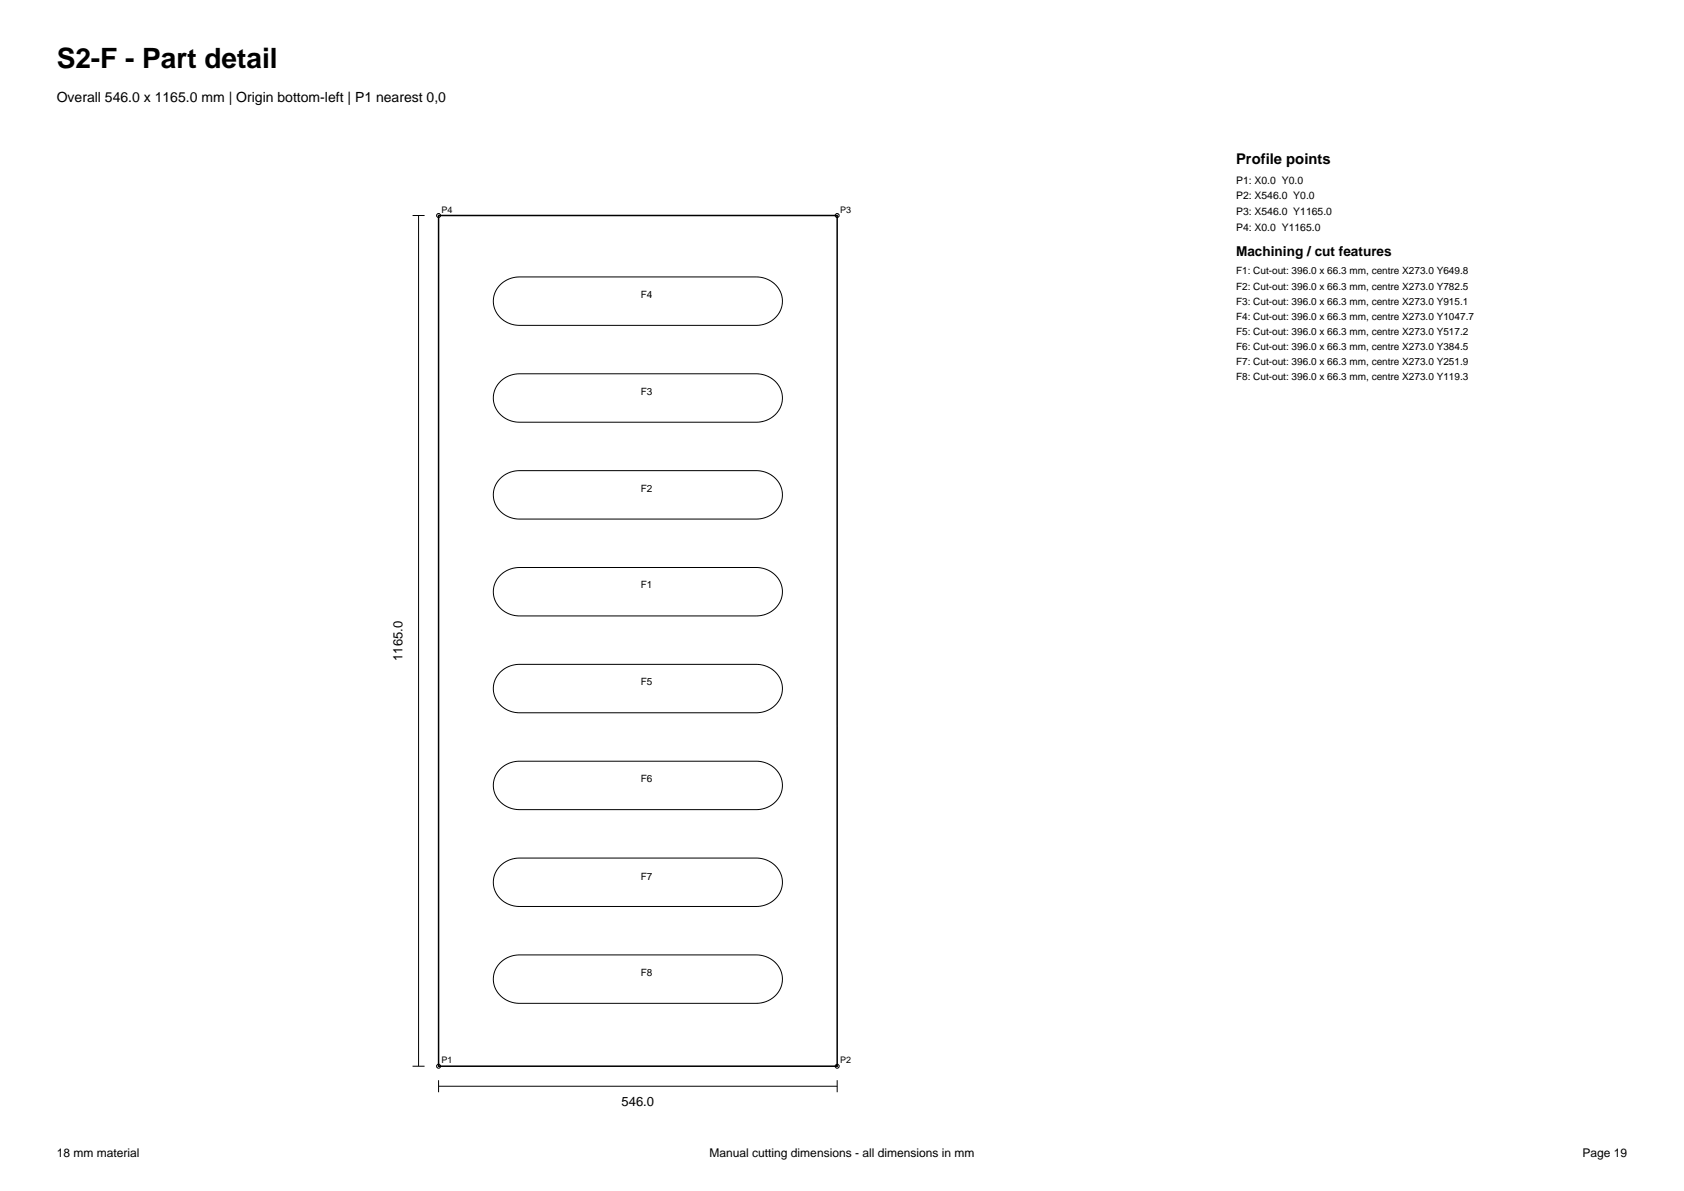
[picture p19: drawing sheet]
<svg xmlns="http://www.w3.org/2000/svg" width="297mm" height="210mm" viewBox="0 0 297 210" stroke-linecap="round" stroke-linejoin="round" font-family="sans-serif">
<defs><g id="words">
<text font-size="4.9" x="10" y="12">S2-F - Part detail</text>
<text font-size="2.6" x="218" y="29">Profile points</text>
<text font-size="2.5" x="10" y="18">Overall 546.0 x 1165.0 mm | Origin bottom-left | P1 nearest 0,0</text>
<text font-size="2.4" x="218" y="45.2">Machining / cut features</text>
<g font-size="2.3">
<text x="71" y="116.5" transform="rotate(-90 71 116.5)">1165.0</text>
<text x="109.6" y="195.1">546.0</text>
</g>
<g font-size="2.1">
<text x="10" y="204">18 mm material</text>
<text x="125.2" y="204">Manual cutting dimensions - all dimensions in mm</text>
<text x="279.1" y="204">Page 19</text>
</g>
<g font-size="1.8">
<text x="218" y="32.4">P1: X0.0 Y0.0</text>
<text x="218" y="35.1">P2: X546.0 Y0.0</text>
<text x="218" y="37.9">P3: X546.0 Y1165.0</text>
<text x="218" y="40.7">P4: X0.0 Y1165.0</text>
<text x="113" y="52.5">F4</text>
<text x="218" y="48.4">F1: Cut-out: 396.0 x 66.3 mm, centre X273.0 Y649.8</text>
<text x="218" y="51.1">F2: Cut-out: 396.0 x 66.3 mm, centre X273.0 Y782.5</text>
<text x="218" y="53.7">F3: Cut-out: 396.0 x 66.3 mm, centre X273.0 Y915.1</text>
<text x="218" y="56.3">F4: Cut-out: 396.0 x 66.3 mm, centre X273.0 Y1047.7</text>
<text x="218" y="59">F5: Cut-out: 396.0 x 66.3 mm, centre X273.0 Y517.2</text>
<text x="218" y="61.6">F6: Cut-out: 396.0 x 66.3 mm, centre X273.0 Y384.5</text>
<text x="218" y="64.3">F7: Cut-out: 396.0 x 66.3 mm, centre X273.0 Y251.9</text>
<text x="113" y="69.6">F3</text>
<text x="218" y="66.9">F8: Cut-out: 396.0 x 66.3 mm, centre X273.0 Y119.3</text>
<text x="113" y="86.7">F2</text>
<text x="113" y="103.7">F1</text>
<text x="113" y="120.8">F5</text>
<text x="113" y="137.9">F6</text>
<text x="113" y="155.1">F7</text>
<text x="113" y="172.1">F8</text>
</g>
<g font-size="1.6">
<text x="77.9" y="37.5">P4</text>
<text x="148.2" y="37.5">P3</text>
<text x="77.9" y="187.5">P1</text>
<text x="148.2" y="187.5">P2</text>
</g>
</g></defs>
<path d="M77.3 38h70.3l.1 150h-70.4z" fill="none" stroke="#000" stroke-width=".26"/>
<g fill="none" stroke="#000" stroke-width=".18">
<path d="M72.8 38h2.1M73.8 38v150M88.2 50.2l.8-.6 .7-.4 1.8-.4h42.2l1.8 .5 1.4 1 .8 1.4 .3 1.6-.4 1.5-.9 1.2-1.3 .9-1.6 .4-42.5 .1-1.3-.3-1.1-.6-1-.8-.6-1-.3-1.2 .1-1.2 .4-1.1zM88.2 67.3l.8-.6 .7-.4 1.8-.4h42.2l1.8 .5 1.4 1 .8 1.4 .3 1.6-.4 1.4-.9 1.3-1.3 .9-1.6 .4h-42.5l-1.3-.2-1.1-.6-1-.9-.6-1-.3-1.1 .1-1.2 .4-1.1zM88.2 84.4l.8-.6 .7-.4 1.8-.4h42.2l1.8 .5 1.4 1 .8 1.4 .3 1.6-.4 1.4-.9 1.3-1.3 .9-1.6 .4h-42.5l-1.3-.2-1.1-.6-1-.9-.6-1-.3-1.1 .1-1.2 .4-1.1zM88.2 101.5l.8-.6 .7-.5 1.8-.3h42.2l1.8 .4 1.4 1 .8 1.5 .3 1.6-.4 1.4-.9 1.3-1.3 .9-1.6 .4h-42.5l-1.3-.3-1.1-.5-1-.9-.6-1-.3-1.1 .1-1.2 .4-1.1zM88.2 118.5l.8-.6 .7-.4 1.8-.4 42.2 .1 1.8 .4 1.4 1 .8 1.4 .3 1.6-.4 1.5-.9 1.3-1.3 .9-1.6 .4h-42.5l-1.3-.3-1.1-.6-1-.8-.6-1-.3-1.2 .1-1.1 .4-1.1zM88.2 135.6l.8-.6 .7-.4 1.8-.4h42.2l1.8 .5 1.4 1 .8 1.4 .3 1.6-.4 1.4-.9 1.3-1.3 .9-1.6 .4h-42.5l-1.3-.2-1.1-.6-1-.9-.6-.9-.3-1.2 .1-1.2 .4-1.1zM88.2 152.7l.8-.6 .7-.4 1.8-.4h42.2l1.8 .5 1.4 1 .8 1.4 .3 1.6-.4 1.4-.9 1.3-1.3 .9-1.6 .4h-42.5l-1.3-.2-1.1-.6-1-.9-.6-1-.3-1.1 .1-1.2 .4-1.1zM88.2 169.8l.8-.6 .7-.5 1.8-.3h42.2l1.8 .4 1.4 1 .8 1.5 .3 1.6-.4 1.4-.9 1.3-1.3 .9-1.6 .4h-42.5l-1.3-.2-1.1-.6-1-.9-.6-1-.3-1.1 .1-1.2 .4-1.1zM72.8 188h2.1M77.3 191.5h70.4"/>
<path d="M77.3 190.5v2.1M147.7 190.5v2.1"/>
<circle cx="77.3" cy="38" r=".35"/>
<circle cx="147.6" cy="38" r=".35"/>
<circle cx="77.3" cy="188" r=".35"/>
<circle cx="147.7" cy="188" r=".35"/>
</g>
<use href="#words"/>
</svg>
